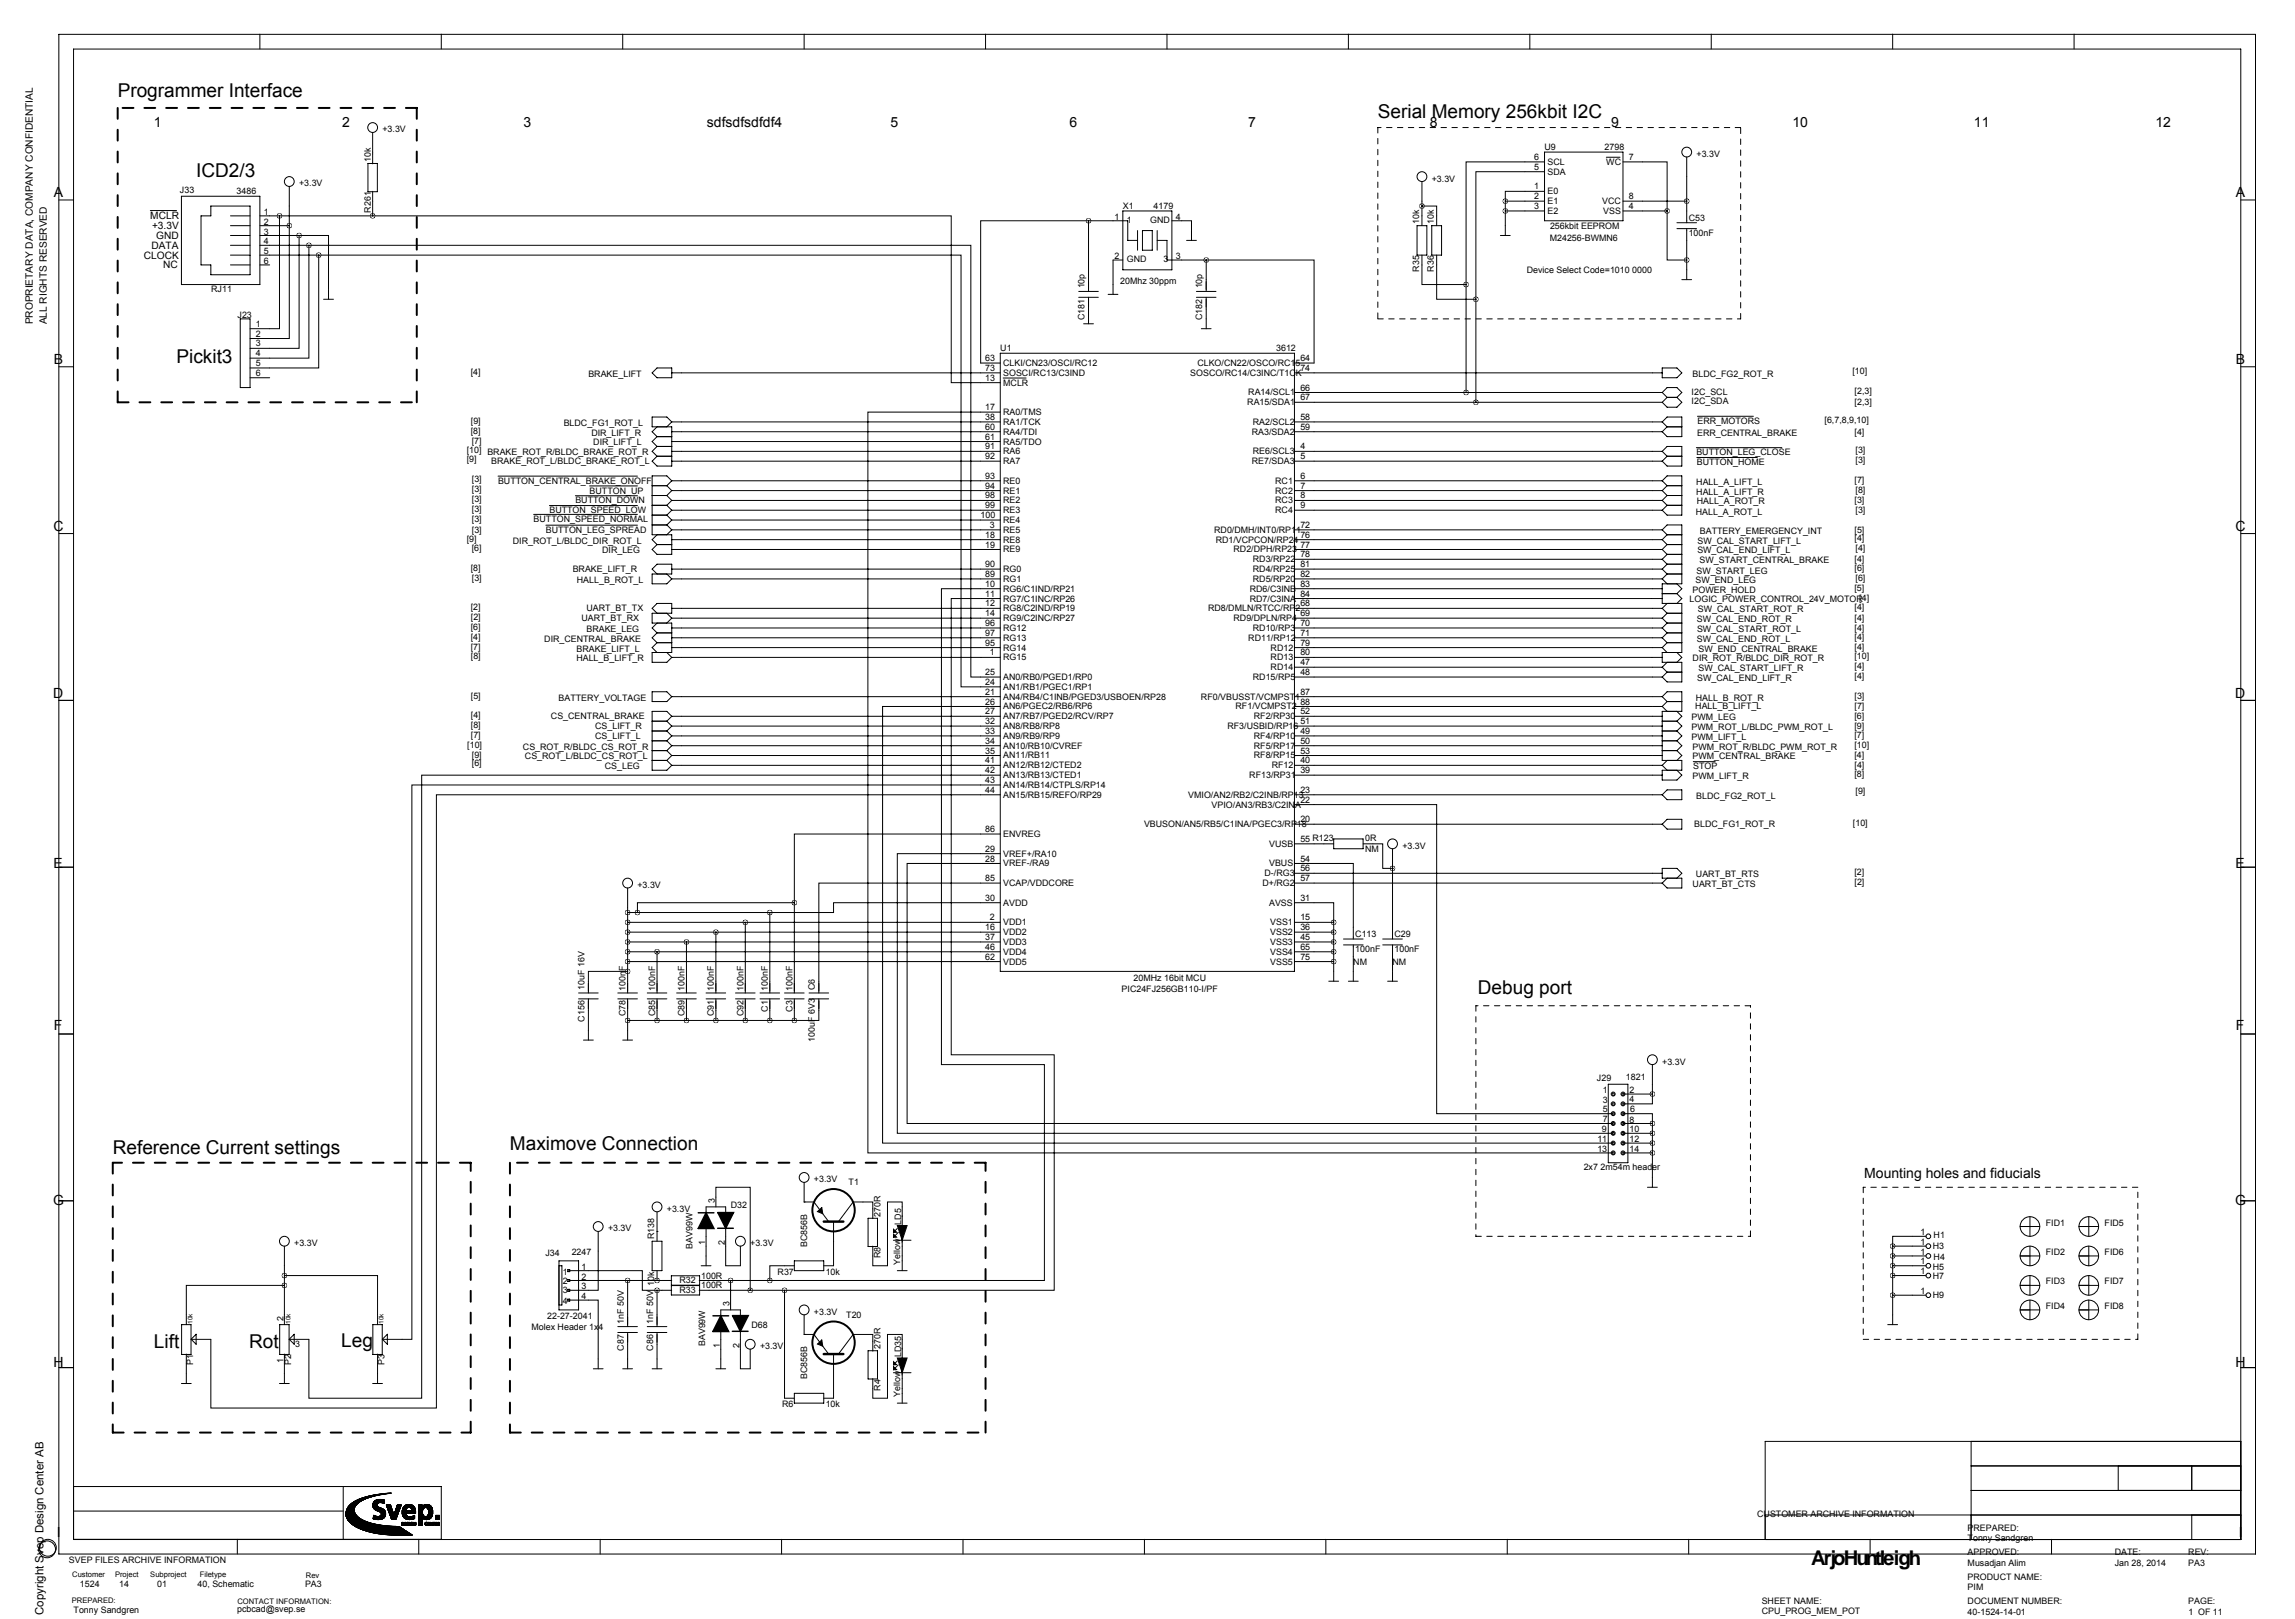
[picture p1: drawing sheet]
<svg xmlns="http://www.w3.org/2000/svg" width="594mm" height="419mm" viewBox="0 0 594 419" stroke-linecap="round" stroke-linejoin="round" font-family="sans-serif">
<defs><g id="words">
<text font-size="5.3" x="469.1" y="405.1">ArjoHuntleigh</text>
<g font-size="4.9">
<text x="30.5" y="25.1">Programmer Interface</text>
<text x="356.9" y="30.5">Serial Memory 256kbit I2C</text>
<text x="50.8" y="45.7">ICD2/3</text>
<text x="45.7" y="94">Pickit3</text>
<text x="382.8" y="257.3">Debug port</text>
<text x="29.2" y="298.7">Reference Current settings</text>
<text x="132.1" y="297.7">Maximove Connection</text>
<text x="39.9" y="349">Lift</text>
<text x="64.5" y="349">Rot</text>
<text x="88.4" y="348.7">Leg</text>
</g>
<g font-size="3.6">
<text x="39.8" y="32.8">1</text>
<text x="88.6" y="32.8">2</text>
<text x="135.6" y="32.8">3</text>
<text x="183.1" y="32.8">sdfsdfsdfdf4</text>
<text x="230.7" y="32.8">5</text>
<text x="277" y="32.8">6</text>
<text x="323.3" y="32.8">7</text>
<text x="370.3" y="32.8">8</text>
<text x="417.3" y="32.8">9</text>
<text x="464.3" y="32.8">10</text>
<text x="511.3" y="32.8">11</text>
<text x="558.3" y="32.8">12</text>
<text x="14" y="51">A</text>
<text x="579.1" y="51">A</text>
<text x="14" y="94.2">B</text>
<text x="579.1" y="94.2">B</text>
<text x="13.9" y="137.4">C</text>
<text x="579" y="137.4">C</text>
<text x="13.8" y="180.8">D</text>
<text x="578.9" y="180.8">D</text>
<text x="13.9" y="224.7">E</text>
<text x="579" y="224.7">E</text>
<text x="14" y="266.7">F</text>
<text x="579.1" y="266.7">F</text>
<text x="482.9" y="305.1">Mounting holes and fiducials</text>
<text x="13.8" y="311.8">G</text>
<text x="578.9" y="311.8">G</text>
<text x="13.9" y="353.9">H</text>
<text x="579" y="353.9">H</text>
<text x="14.7" y="397.8">I</text>
<text x="579.8" y="397.8">I</text>
</g>
<text font-size="3" x="11.2" y="418" transform="rotate(-90 11.2 418)">Copyright Svep Design Center AB</text>
<g font-size="2.6">
<text x="38.9" y="56.8">MCLR</text>
<text x="39.4" y="59.3">+3.3V</text>
<text x="39.2" y="64.4">DATA</text>
<text x="40.4" y="61.8">GND</text>
<text x="37.3" y="66.9">CLOCK</text>
<text x="42.3" y="69.5">NC</text>
<text x="8.5" y="84" transform="rotate(-90 8.5 84)">PROPRIETARY DATA, COMPANY CONFIDENTIAL</text>
<text x="12.2" y="84" transform="rotate(-90 12.2 84)">ALL RIGHTS RESERVED</text>
</g>
<g font-size="2.3">
<text x="99.1" y="34.3">+3.3V</text>
<text x="96" y="41.9" transform="rotate(-90 96 41.9)">10k</text>
<text x="397.3" y="41.4">6</text>
<text x="400.1" y="38.9">U9</text>
<text x="415.6" y="38.9">2798</text>
<text x="421.9" y="41.4">7</text>
<text x="439.4" y="40.6">+3.3V</text>
<text x="370.8" y="47">+3.3V</text>
<text x="397.3" y="43.9">5</text>
<text x="400.8" y="45.2">SDA</text>
<text x="400.8" y="42.7">SCL</text>
<text x="416.1" y="42.7">WC</text>
<text x="46.6" y="50">J33</text>
<text x="61.3" y="50.3">3486</text>
<text x="77.5" y="48.3">+3.3V</text>
<text x="397.3" y="49">1</text>
<text x="397.3" y="51.6">2</text>
<text x="400.8" y="50.3">E0</text>
<text x="400.8" y="52.8">E1</text>
<text x="415" y="52.8">VCC</text>
<text x="421.9" y="51.6">8</text>
<text x="68.3" y="58.2">2</text>
<text x="68.3" y="55.6">1</text>
<text x="96" y="55" transform="rotate(-90 96 55)">R261</text>
<text x="288.6" y="56.9">1</text>
<text x="290.8" y="54.1">X1</text>
<text x="291.8" y="57.7">1</text>
<text x="297.9" y="57.7">GND</text>
<text x="298.8" y="54.1">4179</text>
<text x="304.5" y="56.9">4</text>
<text x="367.5" y="57.9" transform="rotate(-90 367.5 57.9)">10k</text>
<text x="371.4" y="57.9" transform="rotate(-90 371.4 57.9)">10k</text>
<text x="397.3" y="54.1">3</text>
<text x="400.8" y="55.4">E2</text>
<text x="401.5" y="59.2">256kbit EEPROM</text>
<text x="415.3" y="55.4">VSS</text>
<text x="421.9" y="54.1">4</text>
<text x="437.4" y="57.1">C53</text>
<text x="68.3" y="60.7">3</text>
<text x="68.3" y="63.2">4</text>
<text x="68.3" y="65.8">5</text>
<text x="401.4" y="62.5">M24256-BWMN6</text>
<text x="437.4" y="61">100nF</text>
<text x="68.3" y="68.3">6</text>
<text x="288.6" y="67.1">2</text>
<text x="291.8" y="67.8">GND</text>
<text x="301.3" y="67.8">3</text>
<text x="304.5" y="67.1">3</text>
<text x="367.5" y="70.4" transform="rotate(-90 367.5 70.4)">R35</text>
<text x="371.4" y="70.4" transform="rotate(-90 371.4 70.4)">R36</text>
<text x="395.5" y="70.6">Device Select Code=1010 0000</text>
<text x="54.7" y="75.7">RJ11</text>
<text x="280.9" y="74.7" transform="rotate(-90 280.9 74.7)">10p</text>
<text x="290.1" y="73.4">20Mhz 30ppm</text>
<text x="311.4" y="74.7" transform="rotate(-90 311.4 74.7)">10p</text>
<text x="61.5" y="82.3">J23</text>
<text x="280.9" y="82.9" transform="rotate(-90 280.9 82.9)">C181</text>
<text x="311.4" y="82.9" transform="rotate(-90 311.4 82.9)">C182</text>
<text x="66.3" y="87.1">2</text>
<text x="66.3" y="89.7">3</text>
<text x="66.3" y="84.6">1</text>
<text x="66.3" y="92.2">4</text>
<text x="66.3" y="94.7">5</text>
<text x="255.2" y="93.5">63</text>
<text x="259.1" y="90.9">U1</text>
<text x="259.8" y="94.7">CLKI/CN23/OSCI/RC12</text>
<text x="310.1" y="94.7">CLKO/CN22/OSCO/RC15</text>
<text x="330.5" y="90.9">3612</text>
<text x="336.8" y="93.5">64</text>
<text x="66.3" y="97.3">6</text>
<text x="121.9" y="97">[4]</text>
<text x="152.4" y="97.5">BRAKE_LIFT</text>
<text x="255.2" y="98.6">13</text>
<text x="255.2" y="96">73</text>
<text x="259.8" y="99.8">MCLR</text>
<text x="259.8" y="97.3">SOSCI/RC13/C3IND</text>
<text x="308.3" y="97.3">SOSCO/RC14/C3INC/T1CK</text>
<text x="336.8" y="101.1">66</text>
<text x="336.8" y="96">74</text>
<text x="438.4" y="97.5">BLDC_FG2_ROT_R</text>
<text x="479.8" y="96.8">[10]</text>
<text x="255.2" y="106.2">17</text>
<text x="259.8" y="107.4">RA0/TMS</text>
<text x="323.1" y="104.9">RA15/SDA1</text>
<text x="323.3" y="102.4">RA14/SCL1</text>
<text x="336.8" y="103.6">67</text>
<text x="438.1" y="102.4">I2C_SCL</text>
<text x="438.1" y="104.7">I2C_SDA</text>
<text x="480.4" y="102.1">[2,3]</text>
<text x="480.4" y="104.9">[2,3]</text>
<text x="121.9" y="112.3">[8]</text>
<text x="122" y="109.7">[9]</text>
<text x="146" y="110.2">BLDC_FG1_ROT_L</text>
<text x="153.2" y="112.8">DIR_LIFT_R</text>
<text x="255.2" y="108.7">38</text>
<text x="255.2" y="111.3">60</text>
<text x="255.2" y="113.8">61</text>
<text x="259.8" y="110">RA1/TCK</text>
<text x="259.8" y="112.5">RA4/TDI</text>
<text x="324.2" y="112.5">RA3/SDA2</text>
<text x="324.5" y="110">RA2/SCL2</text>
<text x="336.8" y="108.7">58</text>
<text x="336.8" y="111.3">59</text>
<text x="439.6" y="112.8">ERR_CENTRAL_BRAKE</text>
<text x="439.7" y="109.7">ERR_MOTORS</text>
<text x="472.6" y="109.5">[6,7,8,9,10]</text>
<text x="480.4" y="112.5">[4]</text>
<text x="120.9" y="117.4">[10] BRAKE_ROT_R/BLDC_BRAKE_ROT_R</text>
<text x="120.9" y="119.6">[9]</text>
<text x="122.2" y="114.8">[7]</text>
<text x="153.7" y="115.3">DIR_LIFT_L</text>
<text x="255.2" y="116.3">91</text>
<text x="255.2" y="118.9">92</text>
<text x="259.8" y="115.1">RA5/TDO</text>
<text x="259.8" y="117.6">RA6</text>
<text x="324.5" y="117.6">RE6/SCL3</text>
<text x="336.8" y="116.3">4</text>
<text x="336.8" y="118.9">5</text>
<text x="439.4" y="117.9">BUTTON_LEG_CLOSE</text>
<text x="480.6" y="117.4">[3]</text>
<text x="480.6" y="119.9">[3]</text>
<text x="122.2" y="124.7">[3]</text>
<text x="127.3" y="120.1">BRAKE_ROT_L/BLDC_BRAKE_ROT_L</text>
<text x="129" y="125.2">BUTTON_CENTRAL_BRAKE_ONOFF</text>
<text x="255.2" y="124">93</text>
<text x="259.8" y="120.1">RA7</text>
<text x="259.8" y="125.2">RE0</text>
<text x="324.2" y="120.1">RE7/SDA3</text>
<text x="330.3" y="125.2">RC1</text>
<text x="336.8" y="124">6</text>
<text x="439.4" y="125.5">HALL_A_LIFT_L</text>
<text x="439.5" y="120.4">BUTTON_HOME</text>
<text x="480.4" y="125">[7]</text>
<text x="122.2" y="130.1">[3]</text>
<text x="122.2" y="127.3">[3]</text>
<text x="149" y="130.3">BUTTON_DOWN</text>
<text x="152.7" y="127.8">BUTTON_UP</text>
<text x="255.2" y="126.5">94</text>
<text x="255.2" y="129">98</text>
<text x="255.2" y="131.6">99</text>
<text x="259.8" y="127.8">RE1</text>
<text x="259.8" y="130.3">RE2</text>
<text x="330.3" y="127.8">RC2</text>
<text x="330.3" y="130.3">RC3</text>
<text x="336.8" y="126.5">7</text>
<text x="336.8" y="129">8</text>
<text x="336.8" y="131.6">9</text>
<text x="439.4" y="128">HALL_A_LIFT_R</text>
<text x="439.5" y="130.6">HALL_A_ROT_R</text>
<text x="480.4" y="130.3">[3]</text>
<text x="480.6" y="127.5">[8]</text>
<text x="122.2" y="132.6">[3]</text>
<text x="122.2" y="135.1">[3]</text>
<text x="122.2" y="137.9">[3]</text>
<text x="138.2" y="135.1">BUTTON_SPEED_NORMAL</text>
<text x="141.4" y="137.9">BUTTON_LEG_SPREAD</text>
<text x="142.3" y="132.8">BUTTON_SPEED_LOW</text>
<text x="254" y="134.1">100</text>
<text x="256.4" y="136.7">3</text>
<text x="259.8" y="137.9">RE5</text>
<text x="259.8" y="132.8">RE3</text>
<text x="259.8" y="135.4">RE4</text>
<text x="314.5" y="137.9">RD0/DMH/INT0/RP11</text>
<text x="330.3" y="132.8">RC4</text>
<text x="336.8" y="136.7">72</text>
<text x="439.2" y="133.3">HALL_A_ROT_L</text>
<text x="480.4" y="137.9">[5]</text>
<text x="480.6" y="132.9">[3]</text>
<text x="120.9" y="140.2">[9]</text>
<text x="122.2" y="142.8">[6]</text>
<text x="132.8" y="140.7">DIR_ROT_L/BLDC_DIR_ROT_L</text>
<text x="156" y="143.3">DIR_LEG</text>
<text x="255.2" y="139.2">18</text>
<text x="255.2" y="141.7">19</text>
<text x="259.8" y="140.5">RE8</text>
<text x="259.8" y="143">RE9</text>
<text x="314.9" y="140.5">RD1/VCPCON/RP24</text>
<text x="319.5" y="143">RD2/DPH/RP23</text>
<text x="336.8" y="139.2">76</text>
<text x="336.8" y="141.7">77</text>
<text x="439.6" y="143.3">SW_CAL_END_LIFT_L</text>
<text x="439.7" y="140.7">SW_CAL_START_LIFT_L</text>
<text x="440.3" y="138.2">BATTERY_EMERGENCY_INT</text>
<text x="480.4" y="140">[4]</text>
<text x="480.6" y="142.8">[4]</text>
<text x="121.9" y="147.8">[8]</text>
<text x="148.3" y="148.1">BRAKE_LIFT_R</text>
<text x="255.2" y="149.4">89</text>
<text x="255.2" y="146.8">90</text>
<text x="259.8" y="148.1">RG0</text>
<text x="324.5" y="145.5">RD3/RP22</text>
<text x="324.5" y="148.1">RD4/RP25</text>
<text x="336.8" y="144.3">78</text>
<text x="336.8" y="146.8">81</text>
<text x="336.8" y="149.4">82</text>
<text x="439.5" y="148.6">SW_START_LEG</text>
<text x="440.2" y="145.8">SW_START_CENTRAL_BRAKE</text>
<text x="480.4" y="145.6">[4]</text>
<text x="480.4" y="147.8">[6]</text>
<text x="122.2" y="150.4">[3]</text>
<text x="149.4" y="150.9">HALL_B_ROT_L</text>
<text x="255.2" y="151.9">10</text>
<text x="255.2" y="154.4">11</text>
<text x="259.8" y="153.2">RG6/C1IND/RP21</text>
<text x="259.8" y="155.7">RG7/C1INC/RP26</text>
<text x="259.8" y="150.6">RG1</text>
<text x="323.7" y="153.2">RD6/C3INB</text>
<text x="323.7" y="155.7">RD7/C3INA</text>
<text x="324.5" y="150.6">RD5/RP20</text>
<text x="336.8" y="151.9">83</text>
<text x="336.8" y="154.4">84</text>
<text x="437.6" y="156">LOGIC_POWER_CONTROL_24V_MOTOR[4]</text>
<text x="438.4" y="153.4">POWER_HOLD</text>
<text x="439.1" y="150.9">SW_END_LEG</text>
<text x="480.3" y="152.9">[5]</text>
<text x="480.6" y="150.4">[6]</text>
<text x="121.9" y="158">[2]</text>
<text x="122" y="160.5">[2]</text>
<text x="150.6" y="160.8">UART_BT_RX</text>
<text x="151.9" y="158.2">UART_BT_TX</text>
<text x="255.2" y="157">12</text>
<text x="255.2" y="159.5">14</text>
<text x="259.8" y="158.2">RG8/C2IND/RP19</text>
<text x="259.8" y="160.8">RG9/C2INC/RP27</text>
<text x="312.9" y="158.2">RD8/DMLN/RTCC/RP2</text>
<text x="319.5" y="160.8">RD9/DPLN/RP4</text>
<text x="336.8" y="157">68</text>
<text x="336.8" y="159.5">69</text>
<text x="439.5" y="161">SW_CAL_END_ROT_R</text>
<text x="439.8" y="158.5">SW_CAL_START_ROT_R</text>
<text x="480.4" y="160.8">[4]</text>
<text x="480.4" y="158">[4]</text>
<text x="121.9" y="165.6">[4]</text>
<text x="121.9" y="163.1">[6]</text>
<text x="141" y="166.1">DIR_CENTRAL_BRAKE</text>
<text x="151.9" y="163.6">BRAKE_LEG</text>
<text x="255.2" y="167.1">95</text>
<text x="255.2" y="162.1">96</text>
<text x="255.2" y="164.6">97</text>
<text x="259.8" y="163.3">RG12</text>
<text x="259.8" y="165.9">RG13</text>
<text x="323.3" y="165.9">RD11/RP12</text>
<text x="324.5" y="163.3">RD10/RP3</text>
<text x="336.8" y="162.1">70</text>
<text x="336.8" y="164.6">71</text>
<text x="336.8" y="167.1">79</text>
<text x="439.5" y="166.1">SW_CAL_END_ROT_L</text>
<text x="439.5" y="163.6">SW_CAL_START_ROT_L</text>
<text x="480.4" y="165.6">[4]</text>
<text x="480.4" y="163.3">[4]</text>
<text x="121.9" y="168.2">[7]</text>
<text x="122" y="170.7">[8]</text>
<text x="149.3" y="171.2">HALL_B_LIFT_R</text>
<text x="149.4" y="168.7">BRAKE_LIFT_L</text>
<text x="256.4" y="169.7">1</text>
<text x="259.8" y="170.9">RG15</text>
<text x="259.8" y="168.4">RG14</text>
<text x="329.1" y="173.5">RD14</text>
<text x="329.1" y="168.4">RD12</text>
<text x="329.1" y="170.9">RD13</text>
<text x="336.8" y="172.2">47</text>
<text x="336.8" y="169.7">80</text>
<text x="438.4" y="171.2">DIR_ROT_R/BLDC_DIR_ROT_R</text>
<text x="439.9" y="168.7">SW_END_CENTRAL_BRAKE</text>
<text x="439.9" y="173.7">SW_CAL_START_LIFT_R</text>
<text x="480.3" y="170.7">[10]</text>
<text x="480.4" y="168.2">[4]</text>
<text x="480.4" y="173.2">[4]</text>
<text x="255.2" y="179.8">21</text>
<text x="255.2" y="177.3">24</text>
<text x="255.2" y="174.8">25</text>
<text x="259.8" y="178.6">AN1/RB1/PGEC1/RP1</text>
<text x="259.8" y="176">AN0/RB0/PGED1/RP0</text>
<text x="324.5" y="176">RD15/RP5</text>
<text x="336.8" y="174.8">48</text>
<text x="336.8" y="179.8">87</text>
<text x="439.6" y="176.3">SW_CAL_END_LIFT_R</text>
<text x="480.4" y="175.8">[4]</text>
<text x="122" y="185.9">[4]</text>
<text x="122" y="180.9">[5]</text>
<text x="144.7" y="181.4">BATTERY_VOLTAGE</text>
<text x="255.2" y="182.4">26</text>
<text x="255.2" y="184.9">27</text>
<text x="259.8" y="181.1">AN4/RB4/C1INB/PGED3/USBOEN/RP28</text>
<text x="259.8" y="183.6">AN6/PGEC2/RB6/RP6</text>
<text x="311.1" y="181.1">RF0/VBUSST/VCMPST1</text>
<text x="320" y="183.6">RF1/VCMPST2</text>
<text x="336.8" y="184.9">52</text>
<text x="336.8" y="182.4">88</text>
<text x="439.1" y="183.6">HALL_B_LIFT_L</text>
<text x="439.2" y="181.4">HALL_B_ROT_R</text>
<text x="480.4" y="180.9">[3]</text>
<text x="480.4" y="183.7">[7]</text>
<text x="122" y="191">[7]</text>
<text x="122" y="188.5">[8]</text>
<text x="142.7" y="186.2">CS_CENTRAL_BRAKE</text>
<text x="154.2" y="188.7">CS_LIFT_R</text>
<text x="154.2" y="191.3">CS_LIFT_L</text>
<text x="255.2" y="187.5">32</text>
<text x="255.2" y="190">33</text>
<text x="259.8" y="186.2">AN7/RB7/PGED2/RCV/RP7</text>
<text x="259.8" y="188.7">AN8/RB8/RP8</text>
<text x="259.8" y="191.3">AN9/RB9/RP9</text>
<text x="317.9" y="188.7">RF3/USBID/RP16</text>
<text x="324.8" y="191.3">RF4/RP10</text>
<text x="324.8" y="186.2">RF2/RP30</text>
<text x="336.8" y="190">49</text>
<text x="336.8" y="187.5">51</text>
<text x="438.1" y="186.4">PWM_LEG</text>
<text x="438.1" y="191.5">PWM_LIFT_L</text>
<text x="438.2" y="189">PWM_ROT_L/BLDC_PWM_ROT_L</text>
<text x="480.3" y="186.2">[6]</text>
<text x="480.3" y="191">[7]</text>
<text x="480.3" y="188.7">[9]</text>
<text x="121" y="193.6">[10]</text>
<text x="122.2" y="196.1">[9]</text>
<text x="135.4" y="194.1">CS_ROT_R/BLDC_CS_ROT_R</text>
<text x="136" y="196.6">CS_ROT_L/BLDC_CS_ROT_L</text>
<text x="255.2" y="192.5">34</text>
<text x="255.2" y="195.1">35</text>
<text x="255.2" y="197.6">41</text>
<text x="259.8" y="193.8">AN10/RB10/CVREF</text>
<text x="259.8" y="196.3">AN11/RB11</text>
<text x="324.8" y="193.8">RF5/RP17</text>
<text x="324.8" y="196.3">RF8/RP15</text>
<text x="336.8" y="197.6">40</text>
<text x="336.8" y="192.5">50</text>
<text x="336.8" y="195.1">53</text>
<text x="438.4" y="196.6">PWM_CENTRAL_BRAKE</text>
<text x="438.4" y="194.1">PWM_ROT_R/BLDC_PWM_ROT_R</text>
<text x="480.3" y="196.1">[4]</text>
<text x="480.3" y="193.6">[10]</text>
<text x="122.2" y="198.4">[6]</text>
<text x="156.7" y="199.1">CS_LEG</text>
<text x="255.2" y="200.2">42</text>
<text x="255.2" y="202.7">43</text>
<text x="259.8" y="198.9">AN12/RB12/CTED2</text>
<text x="259.8" y="201.4">AN13/RB13/CTED1</text>
<text x="259.8" y="204">AN14/RB14/CTPLS/RP14</text>
<text x="323.6" y="201.4">RF13/RP31</text>
<text x="329.4" y="198.9">RF12</text>
<text x="336.8" y="200.2">39</text>
<text x="438.4" y="201.7">PWM_LIFT_R</text>
<text x="438.6" y="199.1">STOP</text>
<text x="480.3" y="201.2">[8]</text>
<text x="480.4" y="198.9">[4]</text>
<text x="255.2" y="205.2">44</text>
<text x="259.8" y="206.5">AN15/RB15/REFO/RP29</text>
<text x="307.8" y="206.5">VMIO/AN2/RB2/C2INB/RP13</text>
<text x="313.8" y="209">VPIO/AN3/RB3/C2INA</text>
<text x="336.8" y="207.8">22</text>
<text x="336.8" y="205.2">23</text>
<text x="439.4" y="206.8">BLDC_FG2_ROT_L</text>
<text x="480.6" y="205.5">[9]</text>
<text x="255.2" y="215.4">86</text>
<text x="296.3" y="214.1">VBUSON/AN5/RB5/C1INA/PGEC3/RP18</text>
<text x="336.8" y="212.9">20</text>
<text x="438.9" y="214.1">BLDC_FG1_ROT_R</text>
<text x="479.9" y="213.9">[10]</text>
<text x="255.2" y="220.5">29</text>
<text x="259.8" y="221.7">VREF+/RA10</text>
<text x="259.8" y="216.7">ENVREG</text>
<text x="328.7" y="219.2">VUSB</text>
<text x="336.8" y="217.9">55 R123</text>
<text x="353.6" y="217.7">0R</text>
<text x="353.6" y="220.5">NM</text>
<text x="363.2" y="219.7">+3.3V</text>
<text x="255.2" y="223">28</text>
<text x="259.8" y="224.3">VREF-/RA9</text>
<text x="327.5" y="226.8">D-/RG3</text>
<text x="328.7" y="224.3">VBUS</text>
<text x="336.8" y="223">54</text>
<text x="336.8" y="225.6">56</text>
<text x="439.3" y="227.1">UART_BT_RTS</text>
<text x="480.3" y="226.6">[2]</text>
<text x="165.1" y="229.9">+3.3V</text>
<text x="255.2" y="233.2">30</text>
<text x="255.2" y="228.1">85</text>
<text x="259.8" y="229.4">VCAP/VDDCORE</text>
<text x="327" y="229.4">D+/RG2</text>
<text x="336.8" y="233.2">31</text>
<text x="336.8" y="228.1">57</text>
<text x="438.4" y="229.6">UART_BT_CTS</text>
<text x="480.4" y="229.1">[2]</text>
<text x="256.4" y="238.3">2</text>
<text x="259.8" y="239.5">VDD1</text>
<text x="259.8" y="234.4">AVDD</text>
<text x="328.7" y="234.4">AVSS</text>
<text x="329" y="239.5">VSS1</text>
<text x="336.8" y="238.3">15</text>
<text x="255.2" y="240.8">16</text>
<text x="255.2" y="243.3">37</text>
<text x="255.2" y="245.9">46</text>
<text x="259.8" y="242.1">VDD2</text>
<text x="259.8" y="244.6">VDD3</text>
<text x="329" y="242.1">VSS2</text>
<text x="329" y="244.6">VSS3</text>
<text x="336.8" y="240.8">36</text>
<text x="336.8" y="243.3">45</text>
<text x="336.8" y="245.9">65</text>
<text x="351" y="242.6">C113</text>
<text x="361.2" y="242.6">C29</text>
<text x="255.2" y="248.4">62</text>
<text x="259.8" y="247.1">VDD4</text>
<text x="259.8" y="249.7">VDD5</text>
<text x="329" y="247.1">VSS4</text>
<text x="329" y="249.7">VSS5</text>
<text x="336.8" y="248.4">75</text>
<text x="350.5" y="249.7">NM</text>
<text x="351" y="246.4">100nF</text>
<text x="360.7" y="249.7">NM</text>
<text x="361.2" y="246.4">100nF</text>
<text x="151.4" y="256.3" transform="rotate(-90 151.4 256.3)">10uF 16V</text>
<text x="162.1" y="256.5" transform="rotate(-90 162.1 256.5)">100nF</text>
<text x="169.7" y="256.5" transform="rotate(-90 169.7 256.5)">100nF</text>
<text x="177.3" y="256.5" transform="rotate(-90 177.3 256.5)">100nF</text>
<text x="184.9" y="256.5" transform="rotate(-90 184.9 256.5)">100nF</text>
<text x="192.5" y="256.5" transform="rotate(-90 192.5 256.5)">100nF</text>
<text x="198.9" y="256.5" transform="rotate(-90 198.9 256.5)">100nF</text>
<text x="205.2" y="256.5" transform="rotate(-90 205.2 256.5)">100nF</text>
<text x="211.1" y="256.3" transform="rotate(-90 211.1 256.3)">C6</text>
<text x="290.5" y="256.8">PIC24FJ256GB110-I/PF</text>
<text x="293.6" y="254">20MHz 16bit MCU</text>
<text x="162.1" y="263" transform="rotate(-90 162.1 263)">C78</text>
<text x="169.7" y="263" transform="rotate(-90 169.7 263)">C85</text>
<text x="177.3" y="263" transform="rotate(-90 177.3 263)">C89</text>
<text x="184.9" y="263" transform="rotate(-90 184.9 263)">C91</text>
<text x="192.5" y="263" transform="rotate(-90 192.5 263)">C92</text>
<text x="198.9" y="261.8" transform="rotate(-90 198.9 261.8)">C1</text>
<text x="205.2" y="261.8" transform="rotate(-90 205.2 261.8)">C3</text>
<text x="151.4" y="264.5" transform="rotate(-90 151.4 264.5)">C156</text>
<text x="211.1" y="269.6" transform="rotate(-90 211.1 269.6)">100uF 6V3</text>
<text x="430.5" y="275.6">+3.3V</text>
<text x="413.6" y="279.9">J29</text>
<text x="421.1" y="279.7">1821</text>
<text x="415.2" y="287.9">5</text>
<text x="415.2" y="285.5">3</text>
<text x="415.2" y="283">1</text>
<text x="422.1" y="285.4">4</text>
<text x="422.1" y="283">2</text>
<text x="422.2" y="287.8">6</text>
<text x="414.9" y="293.1">9</text>
<text x="415.2" y="290.5">7</text>
<text x="422.1" y="293.1">10</text>
<text x="422.1" y="290.6">8</text>
<text x="413.7" y="295.7">11</text>
<text x="413.7" y="298.2">13</text>
<text x="422.1" y="295.7">12</text>
<text x="422.1" y="298.2">14</text>
<text x="410.2" y="302.8">2x7 2m54m header</text>
<text x="185.2" y="311.4" transform="rotate(-90 185.2 311.4)">3</text>
<text x="210.8" y="306.1">+3.3V</text>
<text x="219.8" y="306.8">T1</text>
<text x="172.7" y="313.7">+3.3V</text>
<text x="189.3" y="312.7">D32</text>
<text x="228.1" y="315" transform="rotate(-90 228.1 315)">270R</text>
<text x="233.4" y="317" transform="rotate(-90 233.4 317)">LD5</text>
<text x="529.9" y="317.2">FID1</text>
<text x="545.1" y="317.2">FID5</text>
<text x="76.2" y="322.6">+3.3V</text>
<text x="157.5" y="318.8">+3.3V</text>
<text x="169.4" y="320.8" transform="rotate(-90 169.4 320.8)">R138</text>
<text x="179.3" y="323.3" transform="rotate(-90 179.3 323.3)">BAV99W</text>
<text x="182.6" y="322.2" transform="rotate(-90 182.6 322.2)">1</text>
<text x="187.7" y="322.2" transform="rotate(-90 187.7 322.2)">2</text>
<text x="194.3" y="322.6">+3.3V</text>
<text x="209" y="322.8" transform="rotate(-90 209 322.8)">BC856B</text>
<text x="497.4" y="319.7">1</text>
<text x="497.4" y="322.2">1</text>
<text x="500.6" y="323.3">H3</text>
<text x="500.8" y="320.5">H1</text>
<text x="141.3" y="325.1">J34</text>
<text x="145.8" y="329.9">1</text>
<text x="148.1" y="324.9">2247</text>
<text x="150.6" y="328.7">1</text>
<text x="201.4" y="330">R37</text>
<text x="213.9" y="330">10k</text>
<text x="228.1" y="325.7" transform="rotate(-90 228.1 325.7)">R8</text>
<text x="233.2" y="327.4" transform="rotate(-90 233.2 327.4)">Yellow</text>
<text x="497.4" y="327.3">1</text>
<text x="497.4" y="329.8">1</text>
<text x="497.4" y="324.8">1</text>
<text x="500.6" y="328.7">H5</text>
<text x="500.8" y="326.1">H4</text>
<text x="529.9" y="324.9">FID2</text>
<text x="545.1" y="324.9">FID6</text>
<text x="145.8" y="332.5">2</text>
<text x="145.8" y="334.8">3</text>
<text x="150.6" y="331.2">2</text>
<text x="150.6" y="333.8">3</text>
<text x="169.4" y="332.9" transform="rotate(-90 169.4 332.9)">10k</text>
<text x="176" y="332.2">R32</text>
<text x="176" y="334.8">R33</text>
<text x="181.6" y="331">100R</text>
<text x="181.6" y="333.5">100R</text>
<text x="497.4" y="334.9">1</text>
<text x="500.6" y="331">H7</text>
<text x="529.9" y="332.5">FID3</text>
<text x="545.1" y="332.5">FID7</text>
<text x="73.4" y="341.9" transform="rotate(-90 73.4 341.9)">2</text>
<text x="141.7" y="341.4">22-27-2041</text>
<text x="145.8" y="337.6">4</text>
<text x="150.6" y="336.3">4</text>
<text x="189" y="338.1" transform="rotate(-90 189 338.1)">3</text>
<text x="210.8" y="340.4">+3.3V</text>
<text x="219.2" y="341.1">T20</text>
<text x="500.6" y="336">H9</text>
<text x="529.9" y="338.8">FID4</text>
<text x="545.1" y="338.8">FID8</text>
<text x="137.7" y="344.2">Molex Header 1x4</text>
<text x="161.5" y="342.6" transform="rotate(-90 161.5 342.6)">1nF 50V</text>
<text x="169.2" y="342.6" transform="rotate(-90 169.2 342.6)">1nF 50V</text>
<text x="194.6" y="343.7">D68</text>
<text x="50" y="353.4" transform="rotate(-90 50 353.4)">P1</text>
<text x="73.4" y="352.7" transform="rotate(-90 73.4 352.7)">1</text>
<text x="75.4" y="353.4" transform="rotate(-90 75.4 353.4)">P2</text>
<text x="76.5" y="348.8">3</text>
<text x="99.6" y="353.4" transform="rotate(-90 99.6 353.4)">P3</text>
<text x="161.5" y="349.6" transform="rotate(-90 161.5 349.6)">C87</text>
<text x="169.2" y="349.6" transform="rotate(-90 169.2 349.6)">C86</text>
<text x="182.6" y="348.5" transform="rotate(-90 182.6 348.5)">BAV99W</text>
<text x="186.4" y="348.9" transform="rotate(-90 186.4 348.9)">1</text>
<text x="191.5" y="348.9" transform="rotate(-90 191.5 348.9)">2</text>
<text x="196.8" y="349.2">+3.3V</text>
<text x="228.1" y="349.3" transform="rotate(-90 228.1 349.3)">270R</text>
<text x="233.4" y="351.3" transform="rotate(-90 233.4 351.3)">LD35</text>
<text x="209" y="357.1" transform="rotate(-90 209 357.1)">BC856B</text>
<text x="202.6" y="364.2">R6</text>
<text x="213.9" y="364.2">10k</text>
<text x="228.1" y="360" transform="rotate(-90 228.1 360)">R4</text>
<text x="233.2" y="361.7" transform="rotate(-90 233.2 361.7)">Yellow</text>
<text x="455.1" y="392.8">CUSTOMER ARCHIVE INFORMATION</text>
<text x="509.6" y="399">Tonny Sandgren</text>
<text x="509.6" y="396.2">PREPARED:</text>
<text x="17.9" y="404.6">SVEP FILES ARCHIVE INFORMATION</text>
<text x="509.6" y="405.4">Musadjan Alim</text>
<text x="509.6" y="402.6">APPROVED:</text>
<text x="547.7" y="405.4">Jan 28, 2014</text>
<text x="547.7" y="402.6">DATE:</text>
<text x="566.8" y="405.4">PA3</text>
<text x="566.8" y="402.6">REV:</text>
<text x="20.7" y="410.7">1524</text>
<text x="30.9" y="410.7">14</text>
<text x="40.7" y="410.8">01</text>
<text x="51.2" y="410.8">40, Schematic</text>
<text x="79" y="410.8">PA3</text>
<text x="509.6" y="408.9">PRODUCT NAME:</text>
<text x="509.6" y="411.7">PIM</text>
<text x="19.1" y="417.5">Tonny Sandgren</text>
<text x="61.4" y="417.4">pcbcad@svep.se</text>
<text x="456.3" y="417.8">CPU_PROG_MEM_POT</text>
<text x="456.3" y="415.3">SHEET NAME:</text>
<text x="509.6" y="418.1">40-1524-14-01</text>
<text x="509.6" y="415.3">DOCUMENT NUMBER:</text>
<text x="566.8" y="415.3">PAGE:</text>
<text x="566.9" y="418.1">1 OF 11</text>
</g>
<g font-size="2">
<text x="18.7" y="408.4">Customer</text>
<text x="29.8" y="408.3">Project</text>
<text x="38.9" y="408.3">Subproject</text>
<text x="51.7" y="408.3">Filetype</text>
<text x="79.2" y="408.4">Rev</text>
<text x="18.6" y="415.1">PREPARED:</text>
<text x="61.5" y="415.2">CONTACT INFORMATION:</text>
</g>
<g font-size="1.6">
<text x="49.8" y="342.6" transform="rotate(-90 49.8 342.6)">10k</text>
<text x="75.2" y="342.6" transform="rotate(-90 75.2 342.6)">10k</text>
<text x="99.4" y="342.6" transform="rotate(-90 99.4 342.6)">10k</text>
</g>
</g></defs>
<g fill="none" stroke="#000" stroke-width=".26">
<path d="M15.2 8.9h569v393.4h-569zM19 12.7h561.4v385.8h-561.4zM67.3 8.8v3.8M114.3 8.8v3.8M161.3 8.8v3.8M208.3 8.8v3.8M255.3 8.8v3.8M302.3 8.8v3.8M349.2 8.8v3.8M396.2 8.8v3.8M443.2 8.8v3.8M490.2 8.8v3.8"/>
<path d="M537.2 8.8v3.8M96.5 34.3v8.1M400 39.4h20.4v17.7h-20.4zM15.2 51.8h3.8M38.9 54.5h6.8M47 50.8h20.3v22.9h-20.3zM52.1 55.9h2.5v-2.6h10.2v17.8h-10.2v-2.5h-2.5zM59.7 58.4h5.1M59.7 55.9h5.1M67.3 58.4h7.6M72.4 55.9v29.2h-7.6M74.9 58.4v29.2h-10.1"/>
<path d="M74.9 48.3v10.1M95.3 42.3h2.4v7.3h-2.4zM96.5 55.9h149.9v43.2h12.7M96.5 55.9h-29.2M96.5 49.5v6.4M281.9 57.2h-27.9v36.8h5.1M281.9 57.2v18.2M281.9 57.2l10.2-.1v5.1h2.5M290.8 54.6h12.7v15.3h-12.7zM294.6 59.7v5.1M295.9 59.7h2.5v5.1h-2.5zM299.7 59.7v5.1"/>
<path d="M303.5 57.1l5.1 .1v5M367 58.4h2.6v7.6h-2.6zM368.3 53.3h3.8v5.1M368.3 47v11.4M370.8 58.4h2.6v7.6h-2.6zM389.9 54.6h10.1M389.9 52.1v8.9M400 44.4l-17.7 .1v33M400 49.5h-10.1v2.6M400 41.9h-20.3v31.8M400 52.1h-10.1M416.1 40.7h3.5"/>
<path d="M420.4 41.9h11.4v12.7M420.4 52.1h16.5M431.8 54.6v12.7h5.1M431.8 54.6h-11.4M434.3 57.7h5.1M434.3 59.2h5.1M436.9 40.6v17.1M436.9 59.2v13.2M580.4 51.8h3.8M59.7 66h5.1M59.7 68.6h5.1M59.7 63.5h5.1"/>
<path d="M59.7 61h5.1M64.6 66.1h.1M67.3 68.6h2.5M67.3 63.5h12.7M67.3 61h10.2M77.5 61h7.6v16.5M77.5 61v29.2h-12.7M80 63.5h171.5v111.8h7.6M80 63.5v29.2h-15.2M82.5 66h166.4v111.8h10.2M82.5 66v29.2h-17.7M82.5 66h-15.2"/>
<path d="M83.8 77.5h2.6M279.4 77h5.1M279.4 75.4h5.1M281.9 77v6.8M287 76.2h2.6M290.8 67.3h-2.5v8.9M299.7 62.2h2.6v5.1h10.1M307.3 62.2h2.6M309.9 77h5.1M309.9 75.4h5.1M312.4 77v8.1M312.4 67.3h28v26.7h-5.1"/>
<path d="M312.4 67.3v8.1M368.3 66v7.7h11.4M372.1 66v11.5h10.2M379.7 73.7v27.9M382.3 77.5v26.6M388.6 61h2.6M435.6 72.4h2.6M15.2 94.9h3.8M62.2 82.6h2.6v17.7h-2.6zM64.8 97.8h5M168.9 96.5l1.3-1.3h3.8v2.6h-3.8zM174 96.5h85.1"/>
<path d="M259.1 91.4h76.2v160.1h-76.2zM259.8 97.9h6M280.7 83.8h2.5M311.1 85.1h2.6M335.3 96.5h95.2M430.5 95.2h3.8l1.3 1.3-1.3 1.3h-3.8zM580.4 94.9h3.8M170.2 118.1h3.8M170.2 115.6h3.8M170.2 113h3.8M170.2 113l-1.3 1.3 1.3 1.3M170.2 110.5l-1.3 1.3 1.3 1.2"/>
<path d="M170.2 115.6l-1.3 1.2 1.3 1.3M174 116.8h85.1M174 119.4h85.1M174 109.2h85.1M174 111.8h85.1M174 114.3h85.1M174 109.2l-1.3-1.3h-3.8v2.6h5.1v10.2h-3.8l-1.3-1.3 1.3-1.3M174 109.2l-1.3 1.3M259.1 106.7h-34.3v191.7h193M335.3 116.8h95.2M335.3 119.4h95.2M335.3 109.2h95.2"/>
<path d="M335.3 111.8h95.2M335.3 104.1h95.2M430.5 109.2l1.3-1.3h3.8v5.1h-3.8l-1.3-1.2M430.5 116.8l1.3-1.2h3.8v5.1h-3.8l-1.3-1.3M430.5 116.8l1.3 1.3M430.5 109.2l1.3 1.3M430.5 101.6h-95.2M430.5 101.6l1.3-1.3h2.5l1.3 1.3-1.3 1.3M430.5 101.6l1.3 1.3M431.8 118.1h3.8M431.8 118.1l-1.3 1.3M431.8 110.5h3.8"/>
<path d="M431.8 110.5l-1.3 1.3M431.8 102.9h2.5M431.8 102.9l-1.3 1.2M434.3 102.9l1.3 1.2-1.3 1.3h-2.5l-1.3-1.3M439.4 115.9h22.1M439.5 118.4h15.7M439.7 107.8h14.5M15.2 138.1h3.8M129 123.3h36.1M138.2 133.2h26.9M141.4 136h23.7M142.3 130.9h22.8"/>
<path d="M149 128.3h16.1M152.7 125.8h12.4M168.9 133.3h3.8M168.9 130.8h3.8M168.9 128.3h3.8M168.9 125.7h3.8M168.9 135.9h3.8M170.2 138.4l-1.3 1.3 1.3 1.3M172.7 130.8l1.3 1.3M172.7 128.3l1.3 1.2M172.7 125.7l1.3 1.3M172.7 133.3l1.3 1.3"/>
<path d="M172.7 135.9l1.3 1.3M174 137.2h85.1M174 124.5h85.1M174 127h85.1M174 129.5h85.1M174 132.1h85.1M174 139.7h85.1M174 134.6h85.1M174 124.5l-1.3-1.3h-3.8v15.2h5.1v5.1h-3.8l-1.3-1.3 1.3-1.2M174 132.1l-1.3 1.3M174 129.5l-1.3 1.3M174 127l-1.3 1.3"/>
<path d="M174 124.5l-1.3 1.2M174 134.6l-1.3 1.3M174 137.2l-1.3 1.2M335.3 137.2h95.2M335.3 124.5h95.2M335.3 127h95.2M335.3 129.5h95.2M335.3 132.1h95.2M335.3 139.7h95.2M430.5 124.5l1.3-1.3h3.8v10.2h-3.8l-1.3-1.3M430.5 137.2l1.3-1.3h3.8v15.2h-5.1v5.1h5.1v12.7h-5.1v2.6l5.1-.1v5.1h-3.8l-1.3-1.2M430.5 129.5l1.3 1.3"/>
<path d="M430.5 139.7l1.3 1.3M430.5 137.2l1.3 1.2M430.5 124.5l1.3 1.2M430.5 127l1.3 1.3M431.8 130.8h3.8M431.8 128.3h3.8M431.8 125.7h3.8M431.8 138.4h3.8M431.8 130.8l-1.3 1.3M431.8 128.3l-1.3 1.2M431.8 138.4l-1.3 1.3M431.8 125.7l-1.3 1.3"/>
<path d="M580.4 138.1h3.8M170.2 148.6l-1.3-1.3 1.3-1.3h3.8v2.6h-5.1v2.5h3.8l1.3-1.2M170.2 158.8l-1.3-1.3 1.3-1.3h3.8v2.6l-5.1-.1v2.6h5.1v7.6h-5.1v2.6h3.8l1.3-1.3M170.2 141h3.8M172.7 158.7l1.3 1.3M172.7 148.6l1.3 1.3M174 157.5h85.1M174 142.2h85.1M174 147.3h85.1M174 149.9h85.1M259.1 152.4h-15.3v123.2h26.7v55.9h-71.1M259.1 154.9h-12.7v118.2h26.6v60.9h-69.8"/>
<path d="M335.3 152.4h95.2M335.3 154.9h95.2M335.3 157.5h95.2M335.3 142.2h95.2M335.3 144.8h95.2M335.3 147.3h95.2M335.3 149.9h95.2M430.5 144.8l1.3 1.3M430.5 142.2l1.3 1.3M430.5 157.5l1.3 1.3M430.5 153.7h3.8M430.5 149.9l1.3 1.2"/>
<path d="M430.5 147.3l1.3 1.3M431.8 158.7h3.8M431.8 148.6h3.8M431.8 146h3.8M431.8 143.5h3.8M431.8 143.5l-1.3 1.3M431.8 141h3.8M431.8 141l-1.3 1.2M431.8 158.7l-1.3 1.3M431.8 156.2l-1.3 1.3M431.8 148.6l-1.3 1.3M431.8 146l-1.3 1.3"/>
<path d="M434.3 153.7l1.3 1.2-1.3 1.3M434.3 151.1l1.3 1.3-1.3 1.3M168.9 179.1h3.8l1.3 1.2-1.3 1.3h-3.8zM170.2 163.8l-1.3 1.3 1.3 1.3M170.2 166.4h3.8M170.2 163.8h3.8M170.2 161.3l-1.3 1.3 1.3 1.2M170.2 166.4l-1.3 1.2 1.3 1.3M172.7 168.9l1.3 1.3M174 170.2h85.1M174 160h85.1M174 162.6h85.1"/>
<path d="M174 165.1h85.1M174 167.6h85.1M174 160l-1.3 1.3M335.3 170.2h95.2M335.3 160h95.2M335.3 175.3h95.2M335.3 172.7h95.2M335.3 162.6h95.2M335.3 165.1h95.2M335.3 167.6h95.2M430.5 167.6l1.3 1.3M430.5 165.1l1.3 1.3"/>
<path d="M430.5 160l1.3 1.3M430.5 172.7l1.3 1.3M430.5 162.6l1.3 1.2M431.8 161.3h3.8M431.8 166.4h3.8M431.8 166.4l-1.3 1.2M431.8 163.8h3.8M431.8 174h3.8M431.8 174l-1.3 1.3M431.8 163.8l-1.3 1.3M431.8 171.4l-1.3 1.3M431.8 161.3l-1.3 1.3"/>
<path d="M434.3 168.9l1.3 1.3-1.3 1.3M15.2 181.3h3.8M168.9 194.3h3.8M168.9 196.8h3.8M168.9 186.7h3.8M168.9 191.8h3.8M168.9 189.2h3.8M172.7 196.8l1.3 1.3M172.7 189.2l1.3 1.3M172.7 186.7l1.3 1.3M172.7 191.8l1.3 1.2M172.7 194.3l1.3 1.3"/>
<path d="M174 180.3h85.1M174 185.4h85.1M174 188h85.1M174 190.5h85.1M174 193h85.1M174 195.6h85.1M174 198.1h85.1M174 185.4l-1.3-1.3h-3.8v15.3h3.8l1.3-1.3M174 185.4l-1.3 1.3M174 190.5l-1.3 1.3M174 188l-1.3 1.2M174 193l-1.3 1.3"/>
<path d="M174 195.6l-1.3 1.3M259.1 182.9h-30.5v113h189.2M335.3 180.3h95.2M335.3 182.9h95.2M335.3 185.4h95.2M335.3 188h95.2M335.3 190.5h95.2M335.3 193h95.2M335.3 195.6h95.2M335.3 198.1h95.2M430.5 180.3l1.3-1.2h3.8v5.1l-5.1-.1v12.8l5.1-.1v2.6h-5.1v2.5h3.8l1.3-1.2-1.3-1.3M430.5 180.3l1.3 1.3"/>
<path d="M430.5 194.3h3.8M430.5 186.7h3.8M430.5 198.1l1.3 1.3M430.5 191.8h3.8M430.5 189.2h3.8M430.5 182.9l1.3 1.3M431.8 181.6h3.8M431.8 196.8l-1.3 1.3M431.8 181.6l-1.3 1.3M434.3 184.1l1.3 1.3-1.3 1.3M434.3 194.3l1.3 1.3-1.3 1.3M434.3 191.8l1.3 1.2-1.3 1.3"/>
<path d="M434.3 186.7l1.3 1.3-1.3 1.2M434.3 189.2l1.3 1.3-1.3 1.3M438.6 197.2h5.6M580.4 181.3h3.8M259.1 205.7h-146.1v158.8h-58.4v-17.8h-5.1l1.3 1.3v-2.6l-1.3 1.3M259.1 203.2h-152.4v143.5h-7.6l1.2 1.3v-2.6l-1.3 1.3M259.1 200.7h-149.9v161.2h-29.2v-15.2h-5.1l1.3 1.3v-2.6l-1.3 1.3M259.1 215.9h-53.4v17.8M335.3 208.3h36.8v80h45.7M335.3 213.4h95.2M335.3 205.7h95.2M335.3 200.7h95.2"/>
<path d="M335.3 218.4h10.1M345.4 217.2h7.7v2.5h-7.7zM353.1 218.4h5v6.4h2.6M360.7 219.7v23.4M430.5 205.7l1.3-1.2h3.8v2.5h-3.8zM430.5 213.4l1.3-1.3h3.8v2.5h-3.8zM15.2 224.5h3.8M162.6 236.2h36.8M162.6 229.9v27.1M193 238.8v18.2M199.4 236.2v20.8M205.7 233.7h-40.6v2.5"/>
<path d="M205.7 233.7v23.3M259.1 233.7h-43.2v2.5h-16.5M259.1 228.6h-47v28.4M259.1 221h-26.7v72.4h185.4M259.1 223.5h-24.2v67.3h182.9M259.1 238.8h-96.5M335.3 233.7h10.1v5.1M335.3 223.5h15.2v19.6M335.3 238.8h10.1M335.3 226.1h95.2M335.3 228.6h95.2M345.4 238.8v15.2"/>
<path d="M360.7 224.8h.1M431.8 227.3l-1.3 1.3M434.3 227.3l1.3-1.2-1.3-1.3h-3.8v2.5h5.1v2.6h-3.8l-1.3-1.3M580.4 224.5h3.8M149.9 258.6h5M149.9 257h5M152.4 258.6v10.6M160 258.6h5.1M160 257h5.1M162.6 251.5h-10.2v5.5M162.6 243.8h96.5M162.6 248.9h96.5"/>
<path d="M162.6 258.6v10.6M167.6 258.6h5.1M167.6 257h5.1M170.2 246.4v10.6M170.2 258.6v5.6M175.3 258.6h5M175.3 257h5M177.8 243.8v13.2M177.8 258.6v5.6M182.9 258.6h5.1M182.9 257h5.1M185.4 241.3v15.7"/>
<path d="M185.4 258.6v5.6M190.5 258.6h5.1M190.5 257h5.1M193 258.6v5.6M196.8 258.6h5.1M196.8 257h5.1M199.4 258.6v5.6M203.2 258.6h5.1M203.2 257h5.1M205.7 258.6v5.6M209.5 258.6h5.1M209.5 257h5.1"/>
<path d="M212.1 258.6v5.6h-6.4M259.1 241.3h-96.5M259.1 246.4h-96.5M335.3 241.3h10.1M335.3 246.4h10.1M335.3 248.9h10.1M344.2 254h2.5M345.4 243.8h-10.1M348 243.1h5.1M348 244.6h5.1M349.2 254h2.6M350.5 244.6v9.4"/>
<path d="M358.1 243.1h5.1M358.1 244.6h5.1M359.4 254h2.5M360.7 244.6v9.4M15.2 267.7h3.9M151.1 269.2h2.6M161.3 269.2h2.5M162.6 264.2h43.1M428 275.6v7.6M580.4 267.7h3.8M416.6 280.7h5v20.3h-5zM420.4 288.3h7.6v2.5"/>
<path d="M420.4 298.4h7.6M420.4 295.9h7.6M420.4 293.4h7.6M420.4 290.8h7.6M420.4 283.2h7.6M428 283.2v2.6h-7.6M428 290.8v16.5M15.2 310.8h3.8M154.9 318.8v15.2h-7.6M170.2 318.8h.1M170.2 313.7v7.6M182.9 313.9v-1.5h5.1v1.5"/>
<path d="M182.9 318v9.7M185.4 312.4v-5.1h8.9v26.7M188 318v9.7h3.8v-5.1M208.3 311.1h.1M208.3 306.1v5M208.3 311.1h2.5l3.8 5.1M215.9 316.2v11.5h-2.5M224.8 315.4h2.5v7.3h-2.5zM226.1 315.5v-4.4h-5.1l-3.8 5.1M232.4 318l-1 1M232.7 319l-1.3 1.3M426.7 307.3h2.6"/>
<path d="M523.2 317.5h5.1M525.8 315v5M538.5 317.5h5.1M541 315v5M580.4 310.8h3.8M73.7 332.7h-25.4v10.2M73.7 330.2h24.1v12.7M73.7 322.6v20.3M144.8 326.4h5.1v12.7h-5.1zM144.8 327.7h.7v10.1h-.7M147.1 328.7h.5v.5h-.5zM147.1 331.2h.5v.5h-.5z"/>
<path d="M147.1 333.8h.5v.5h-.5zM147.1 336.3h.5v.5h-.5zM147.3 336.5h7.6v17.8M147.3 328.9h19.1v5.1h3.8M147.3 331.5h26.7M162.6 331.5v11.9M168.9 321.3h2.5v7.6h-2.5zM170.2 331.5h.1M170.2 334h3.8M170.2 328.9v2.6M170.2 334v9.4M173.9 330.3h7.3v2.4h-7.3z"/>
<path d="M173.9 332.8h7.3v2.4h-7.3zM181.1 331.5h18.3M181.1 334h22.1M181.6 327.7h2.5M189.2 331.5v7.6M203.2 334v27.9h2.5M205.7 327.7h-6.3v3.8M205.7 326.4h7.7v2.5h-7.7zM226.1 322.6v5.1h3.8v-16.6h3.8v17.8M231.4 321.1h4.6M232.4 328.9h2.5M490.2 322.6v20.3"/>
<path d="M490.2 325.1h8.7M490.2 330.2h8.7M498.9 320h-8.7v2.6M498.9 327.7h-8.7M498.9 322.6h-8.7M498.9 335.3h-8.7M523.2 339.1h5.1M523.2 332.7h5.1M523.2 325.1h5.1M525.8 322.6v5.1M525.8 330.2v5.1M525.8 336.5v5.1"/>
<path d="M538.5 339.1h5.1M538.5 332.7h5.1M538.5 325.1h5.1M541 322.6v5.1M541 330.2v5.1M541 336.5v5.1M15.2 354h3.8M47 358.1h2.5M47 342.9h2.5v7.7h-2.5zM48.3 350.5v7.6M72.4 358.1h2.5M72.4 342.9h2.5v7.7h-2.5z"/>
<path d="M73.7 350.5v7.6M96.5 358.1h2.6M96.6 342.9h2.4v7.7h-2.4zM97.8 350.5v7.6M153.7 354.3h2.5M160 344.9h5.1M160 343.4h5.1M161.3 354.3h2.5M162.6 344.9v9.4M167.6 344.9h5.1M167.6 343.4h5.1M168.9 354.3h2.5"/>
<path d="M170.2 344.9v9.4M185.4 354.3h2.6M186.7 340.6v-1.5h5.1v1.5M186.7 344.7v9.6M191.8 344.7v9.6h2.5v-5.1M208.3 345.4h.1M208.3 340.4v5M208.3 345.4h2.5l3.8 5.1M215.9 350.5v11.4h-2.5M224.8 349.7h2.5v7.3h-2.5zM226.1 349.8v-4.4h-5.1l-3.8 5.1M226.1 356.9v5h3.8v-16.5h3.8v17.8"/>
<path d="M231.4 355.3h4.6M232.4 352.3l-1 1M232.7 353.3l-1.3 1.3M488.9 342.9h2.6M580.4 354h3.8M205.7 360.7h7.7v2.5h-7.7zM232.4 363.2h2.5M510.5 373.1v25.4M510.5 379.5h69.9M548.6 379.5v6.3M567.7 379.5v6.3M580.4 373.1h-123.2v25.4"/>
<path d="M19 391.2h69.9M19 384.8h95.3v13.7h-95.3M61.5 398.5v3.8M88.9 384.8v13.7M89.6 392.2h2.7M89.6 391.5h2.2M89.6 391.6h2.2M89.6 391.6h2.3M89.6 391.7h2.3M89.6 391.8h2.3M89.6 391.8h2.4M89.6 391.9h2.4"/>
<path d="M89.6 391.9l2.5 .1M89.6 392h2.5M89.6 392.1h2.6M89.6 392.3h2.7M89.7 391.3h2.1M89.7 391.4h2.1M89.7 392.3h2.7M89.7 392.4h2.8M89.7 392.5h2.8M89.7 392.5h2.9M89.7 391.2h2M89.7 391.1h2"/>
<path d="M89.7 392.6h2.9M89.7 392.6l3 .1M89.7 392.7h3.1M89.8 390.9h1.9M89.8 391h1.9M89.8 392.8h3M89.8 392.8l3.2 .1M89.8 390.8h1.9M89.8 392.9h3.2M89.9 390.7h1.8M89.9 393h3.2M89.9 393h3.3"/>
<path d="M89.9 390.6h1.8M89.9 393.1h3.4M90 390.4h1.8M90 393.2h3.4M90 393.2h3.5M90 390.3h1.8M90 393.3h3.6M90 393.3l3.8 .1M90.1 390.3h1.7M90.1 393.4h3.8M90.1 390.2h1.7M90.1 393.5h3.9"/>
<path d="M90.2 390.1h1.7M90.2 393.5l4 .1M90.2 393.6h4.1M90.3 390h1.6M90.3 393.7h4.1M90.3 389.9h1.7M90.3 393.8h4.2M90.4 389.9h1.6M90.4 393.8l4.4 .1M90.5 389.7h1.7M90.5 393.9h4.4M90.5 394h4.5"/>
<path d="M90.5 394h4.7M90.6 394.1h4.9M90.7 389.5h1.6M90.7 394.2h5M90.7 389.5h1.7M90.8 389.4h1.6M90.8 394.2h5M90.8 394.3h5.4M90.9 389.3h1.7M90.9 394.4h5.5M91 394.4h5.6M91 389.2h1.6"/>
<path d="M91 394.5h5.8M91.1 389.2h1.6M91.1 394.5l6.2 .1M91.2 394.6h6.3M91.3 389h1.6M91.3 394.7h6.5M91.4 394.7h6.7M91.4 394.8h7.3M91.6 388.8h1.5M91.6 394.9h7.5M91.6 388.8h1.6M91.7 394.9h7.8"/>
<path d="M91.7 388.7h1.6M91.7 395h8.9M91.8 390.5l-1.9 .1M91.9 395.1h9.4M91.9 390l-1.7 .1M92 388.6h1.5M92 395.1h10.6M92.1 388.5h1.5M92.1 395.2h11.3M92.1 389.8h-1.7M92.2 395.2l11.3 .1M92.2 388.5h1.5"/>
<path d="M92.3 389.6h-1.7M92.4 395.3h11.2M92.5 395.4h11.2M92.5 388.3h1.5M92.5 389.3l-1.7 .1M92.6 395.4h11.2M92.6 388.3h1.5M92.7 395.5h11.2M92.8 389.1h-1.7M92.9 395.6h11.1M92.9 388.1h1.5M93 395.6h11.1"/>
<path d="M93.1 388.9h-1.7M93.1 388.1h1.5M93.1 395.7h11.1M93.2 388h1.5M93.3 395.8h11M93.5 395.8h10.9M93.5 388.6l-1.7 .1M93.6 387.9h1.5M93.6 395.9h10.9M93.7 395.9l10.9 .1M93.7 387.8h1.5M93.9 387.8h1.5"/>
<path d="M93.9 388.4h-1.6M94 396h10.7M94.1 396.1h10.7M94.2 396.1l10.8 .1M94.3 387.6h1.6M94.3 388.2h-1.6M94.5 387.6h1.5M94.6 396.2h10.5M94.7 396.3h10.4M94.9 396.3h10.3M94.9 387.9l-1.6 .1M95 387.4h1.5"/>
<path d="M95 396.4h10.4M95.2 387.3h1.5M95.4 396.5h10M95.5 387.3h1.4M95.6 396.5h9.9M95.7 387.7h-1.7M95.8 396.6h9.8M96 396.6l9.7 .1M96.1 387.1h1.4M96.3 387.5h-1.6M96.4 387.1h1.3M96.5 396.7h9.3"/>
<path d="M96.6 389.5h1.1M96.6 389.6h1.1M96.6 389.7h1.1M96.6 389.8h1.1M96.6 387h1.4M96.6 389.2h1.2M96.6 389.3h1.2M96.6 389.4h1.1M96.6 389.9h1.1M96.6 389.9h1.2M96.6 390h1.2M96.6 390l1.4 .1"/>
<path d="M96.6 390.1h1.5M96.7 389.2h1.1M96.7 390.2h1.5M96.7 390.2l1.8 .1M96.7 392.9h2.8M96.7 393h2.7M96.7 393h2.6M96.7 393.2h2.4M96.7 396.8h9.2M96.7 389h1.6M96.7 389h1.4M96.7 390.3h1.9"/>
<path d="M96.7 392.4h.5M96.7 392.5h.7M96.7 392.5h.9M96.7 392.6h3M96.7 392.7h2.9M96.7 392.8h2.9M96.8 388.9h2.7M96.8 390.4h1.9M96.8 390.4h2.1M96.8 392.3h.1M96.8 392.3h.2M96.8 388.8h2.7"/>
<path d="M96.8 390.5l2.3 .1M96.8 393.2h2.1M96.9 388.7h2.6M96.9 388.7h2.7M96.9 390.6h2.3M96.9 396.8l9.2 .1M97 390.7h2.2M97 388.6h2.6M97 390.7h2.3M97 393.3h1.8M97.1 388.5h2.5M97.1 390.8h2.3"/>
<path d="M97.2 388.4h2.4M97.2 390.9h2.3M97.3 387.2h-1.6M97.3 390.9h2.3M97.3 393.3h1.3M97.4 391h2.2M97.4 388.3h2.2M97.5 386.9h1.4M97.5 397h8.6M97.5 388.3h1.9M97.6 391.1h2.1M97.7 388.2h1.5"/>
<path d="M97.7 391.1h2M97.7 389.3l-1.1 .1M97.8 397h8.4M97.8 391.2h1.9M97.8 386.8h1.4M98 391.2h1.8M98 389.1h-1.3M98.1 397.1h8.2M98.1 392.5h1.6M98.2 391.3h1.6M98.3 392.5h1.5M98.3 391.4h1.5"/>
<path d="M98.5 391.4h1.3M98.5 386.9l-1.6 .1M98.5 391.5h1.3M98.5 397.1l8 .1M98.6 389h.9M98.6 392.3h1.2M98.7 391.6h1.2M98.7 392.3h1.1M98.7 392.2h1.1M98.7 391.7h1.2M98.8 391.8h1.1M98.8 392.1h1.1"/>
<path d="M98.8 391.9h1.1M98.8 392h1.1M99 386.7h1.2M99 389h.5M99.2 389.1h.3M99.3 393.1h-2.6M99.4 397.2h7.1M99.4 386.6h1.2M99.4 389.2h.1M99.6 392.8l-2.9 .1M99.7 392.6l-3 .1M99.8 392.4h-1.3"/>
<path d="M99.8 386.7l-1.6 .1M99.9 386.6h1.1M99.9 397.3h6.7M100.1 389.6h1M100.1 389.7h1.1M100.1 389.8h1.1M100.2 389.9h1M100.2 390h1.1M100.2 390l1.1 .1M100.3 390.1h1M100.3 390.2h1M100.3 390.3h1.1"/>
<path d="M100.4 390.4h1M100.4 390.5h1M100.4 386.5h.9M100.4 390.6h1.1M100.4 390.7h1.1M100.4 397.3h6.3M100.5 390.7h1M100.5 390.8h1M100.5 390.9h1M100.5 390.9h1.1M100.6 391h1M100.6 391.1h1.1"/>
<path d="M100.6 391.2h1.1M100.7 391.3h1M100.7 391.4h1.1M100.7 391.5h1.1M100.8 391.6h1M100.8 391.7h1.1M100.9 391.8h1M100.9 391.9h1M100.9 391.9l1.1 .1M100.9 392h1.1M101 392.1h1M101 392.1h2"/>
<path d="M101 392.2h2M101 392.3h1.9M101.1 392.3h1.8M101.1 392.4h1.8M101.1 392.5h1.8M101.1 392.5h1.7M101.2 392.6h1.6M101.2 397.4h5.6M101.2 392.7h1.6M101.2 392.8h1.5M101.3 392.9h1.4M101.3 393h1.4"/>
<path d="M101.3 393.1h1.3M101.4 393.2h1.2M101.4 393.3h1.2M102.1 392h.9M102.1 392.1h.9M102.2 391.8h.9M102.2 391.9h.9M102.2 391.7h.9M102.3 391.5h.9M102.3 391.6h.9M102.3 391.4h1M102.3 391.4h.9"/>
<path d="M102.4 391.3h.9M102.4 391.2h.9M102.4 391.1h1M102.5 390.9h.9M102.5 391h.9M102.5 390.8h1M102.6 390.6h.9M102.6 390.7h.9M102.6 390.4h1M102.7 390.3h.9M102.7 390.4h.9M102.7 390.1h1"/>
<path d="M102.7 390.2h1M102.8 390h1M102.8 390h.9M102.8 389.9h1M102.9 389.7h1M103.1 391.9l-1 .1M103.3 391.2l-.9 .1M103.6 390.5l-1 .1M103.7 390.2l-1 .1M103.8 389.8h-1M103.9 389.6h-1M104 394.2h.5"/>
<path d="M104 394.2h.6M104 394.3h.2M104 394.4h.2M104 394.5h.2M104 394.6h.2M104 394.7h.2M104 394.7h.5M104 394.8h.5M104.1 394.1h.4M104.2 391.2h3.4M104.2 391h.9M104.2 391.1h3.4"/>
<path d="M104.2 391.3h3.4M104.2 391.4h3.4M104.2 391.5h3.4M104.2 391.6h3.4M104.2 391.7h3.4M104.2 391.8h.9M104.2 391.9h.9M104.2 391.9l1 .1M104.2 390.7h1M104.2 390.8h1M104.2 390.9h.9M104.2 392h1"/>
<path d="M104.2 392.1h1M104.3 392.2h1M104.3 390.6h.9M104.3 390.7h.9M104.3 392.3h1M104.3 390.4h1.1M104.3 392.3h1.1M104.3 392.4h1.2M104.4 390.3h1.1M104.4 390.4h1M104.4 392.5h1.1M104.4 392.5h1.2"/>
<path d="M104.4 394.3h.2M104.4 394.7h.2M104.4 392.6h1.4M104.4 394.6h.2M104.5 390.2h2.8M104.5 392.6l2.9 .1M104.5 394.4h.1M104.5 394.5h.1M104.5 390.1h2.8M104.5 392.7h2.9M104.5 392.8h2.9M104.6 390h2.6"/>
<path d="M104.6 392.8h2.8M104.6 389.9h2.6M104.7 389.9h2.4M104.7 392.9h2.7M104.7 389.8h2.4M104.7 393h2.7M104.8 394.1h.4M104.8 394.2h.4M104.8 394.3h.2M104.8 394.4h.2M104.8 394.4h.4M104.8 394.5h.4"/>
<path d="M104.8 394.6h.2M104.8 394.7h.2M104.8 394.7h.4M104.8 394.8h.5M104.9 393h2.5M104.9 389.7h2M104.9 393.1h2.5M105 389.7h1.9M105.1 389.6h1.7M105.1 393.2h2.1M105.2 393.2h1.9M105.3 389.5h1.2"/>
<path d="M105.3 390.5l-1 .1M105.4 393.3h1.5M105.4 394.2h.4M105.4 394.3h.1M105.4 394.4h.2M105.4 394.7h.4M105.4 394.4h.3M105.5 394.1h.3M105.5 394.5h.3M105.5 389.5h.8M105.5 394.5l.3 .1M105.5 394.9h.1"/>
<path d="M105.6 393.3h1.1M105.7 394.6h.1M105.7 394.7h.1M105.7 390.2l-1.3 .1M105.8 394.8h-.4M106 394.1h.1M106 394.2h.1M106 394.3h.1M106 394.4h.1M106 394.5h.1M106 394.6h.1M106 394.7h.1"/>
<path d="M106 394.8h.1M106.2 390.2l1.2 .1M106.3 394.4h.1M106.3 394.5h.1M106.3 394.6h.2M106.3 394.2h.6M106.3 394.7h.2M106.3 394.7h.6M106.4 394.2h.5M106.4 394.8h.5M106.4 390.3h1M106.5 390.4h.9"/>
<path d="M106.5 390.4h1M106.5 394.1h.4M106.5 390.5h1M106.5 394.3h-.2M106.6 390.6h.9M106.6 394.5h.3M106.6 394.9h.1M106.6 390.7h.9M106.6 392.6h.8M106.6 394.4h.3M106.7 390.8h.9M106.7 390.9h.9"/>
<path d="M106.7 391h.9M106.8 392.5h.6M106.8 394.6h.1M106.8 394.7h.1M106.9 392.5h.5M107.1 394.1h.2M107.1 394.2h.2M107.1 394.3h.3M107.1 394.4h.3M107.1 394.5h.3M107.1 394.5h.1M107.1 394.6h.1"/>
<path d="M107.1 394.7h.1M107.1 394.8h.1M107.2 392.3h.2M107.3 392.3h.1M107.3 394.5l.4 .1M107.4 394.6h.3M107.4 394.7h.3M107.4 392.4h-.4M107.4 394.8h.3M107.5 394.1h.1M107.5 394.2h.2M107.5 394.3h.2"/>
<path d="M107.5 394.4h.2M107.5 394.5h.2M108.4 392.2h1.2M108.4 391.2h1M108.4 389.6h.9M108.4 389.7h.9M108.4 389.8h.9M108.4 389.9h.9M108.4 390h3.3M108.4 390l3.4 .1M108.4 390.1h3.4M108.4 390.2h3.4"/>
<path d="M108.4 390.3h3.5M108.4 390.3h1.5M108.4 390.4h1.4M108.4 390.4h1.3M108.4 390.6h1.2M108.4 390.7h1.2M108.4 390.8h1.1M108.4 390.9h1.1M108.4 391.1h1M108.4 391.3h1M108.4 391.4h1M108.4 391.5h1"/>
<path d="M108.4 391.6h1M108.4 391.7h1M108.4 391.8h1M108.4 391.9h1.1M108.4 392h1.1M108.4 392.1h1.1M108.4 392.3h1.2M108.4 392.3h1.3M108.4 392.4h1.4M108.4 392.5h1.4M108.4 392.5h1.5M108.4 392.6h1.7"/>
<path d="M108.4 392.7h3.4M108.4 392.8h3.3M108.4 392.9h3.2M108.4 393h1M108.4 393.1h1M108.4 393.2h1M108.4 393.3h1M108.4 393.4h1M108.4 393.5h1M108.4 393.6h1M108.4 393.7h1M108.4 393.8h1"/>
<path d="M108.4 393.9h1M108.4 394h1M108.4 394.1h1M108.4 394.2h1M108.4 394.3h1M108.4 394.4h1M108.4 394.5h1M108.4 394.6h1M108.4 394.7h1M108.4 394.8h1M108.5 398.5v3.8M109.4 389.9h2.3"/>
<path d="M109.5 391h-1.1M109.5 389.9h2.1M109.5 393h2.1M109.5 389.8h2.1M109.5 393h2M109.6 393.1h1.9M109.6 389.7h1.9M109.7 389.7h1.7M109.7 390.5l-1.3 .1M109.7 393.2h1.6M109.8 389.6h1.5M109.8 393.2h1.4"/>
<path d="M109.9 393.3h1.2M110 389.5h1M110 393.3h.9M110.1 394.4h.1M110.1 394.5h.1M110.1 394.6h.2M110.1 389.5h.8M110.1 394.2h.5M110.1 394.7h.2M110.1 394.7h.5M110.2 394.2h.4M110.2 394.8h.4"/>
<path d="M110.2 394.1h.4M110.3 394.3h-.2M110.4 392.6h1.5M110.5 392.5h1.4M110.6 390.3h1.3M110.6 392.5h1.3M110.7 390.4h1.2M110.8 390.5l1.2 .1M110.8 392.3h1.2M110.8 390.6h1.2M110.8 394.1h.5M110.8 394.2h.5"/>
<path d="M110.8 394.3h.2M110.8 394.4h.2M110.8 394.4h.5M110.8 394.5h.5M110.8 394.6h.2M110.8 394.7h.2M110.8 394.7h.5M110.8 394.8h.5M110.9 390.7h1.1M110.9 390.8h1.1M110.9 392.1h1.1M110.9 390.9h1.1"/>
<path d="M110.9 392h1.1M111 390.9h1.1M111 391h1.1M111 391.1h1.1M111 391.7h1.1M111 391.8h1.1M111 391.9h1.1M111 391.2h1.1M111 391.3h1.1M111 391.4h1.1M111 391.5h1.1M111 391.6h1.1"/>
<path d="M111.5 394.1h.1M111.5 394.2h.2M111.5 394.3h.2M111.5 394.4h.3M111.5 394.5h.1M111.5 394.6h.1M111.5 394.7h.1M111.5 394.8h.1M111.7 394.5h.3M111.7 392.8l-3.3 .1M111.7 394.6h.3M111.8 394.7h.2"/>
<path d="M111.8 392.6l-3.4 .1M111.8 394.8h.2M111.9 394.1h.1M111.9 394.2h.1M111.9 394.3h.1M111.9 394.4h.1M111.9 392.4h-1.2M112 392.2h-1.2M112.1 391.9l-1.2 .1M112.1 394.1h.6M112.1 394.2h.6M112.1 394.2h.5"/>
<path d="M112.3 394.3h.2M112.3 394.4h.2M112.3 394.5h.2M112.3 394.6h.2M112.3 394.7h.2M112.3 394.8h.2M112.8 394.1h.4M112.8 394.2h.4M112.8 394.3h.1M112.8 394.4h.1M112.8 394.4h.4M112.8 394.5h.4"/>
<path d="M112.8 394.6h.1M112.8 394.7h.1M112.8 394.7h.4M112.8 394.8h.4M112.8 392.3h1M112.8 392.4h1M112.8 392.5h1M112.8 392.6h1M112.8 392.7h1M112.8 392.8h1M112.8 392.9h1M112.8 393h1"/>
<path d="M112.8 393.1h1M112.8 393.2h1M112.8 393.3h1M113.4 394.1h.3M113.4 394.2h.4M113.4 394.3h.1M113.4 394.4h.4M113.4 394.5h.3M113.4 394.5h.4M113.4 394.6h.1M113.4 394.7h.1M113.4 394.8h.1"/>
<path d="M113.6 394.6h.2M113.6 394.7h.2M113.7 394.7h.1M113.7 394.8h.1M113.8 394.3h-.2M155.4 398.5v3.8M202.4 398.5v3.8M249.4 398.5v3.8M296.4 398.5v3.8M343.4 398.5v3.8M390.4 398.5v3.8M437.4 398.5v3.8"/>
<path d="M457.2 392.2h123.2M484.4 398.5v3.8M510.5 385.8h69.9M531.4 398.5v3.8M567.7 392.2v6.3"/>
<circle cx="96.5" cy="33" r="1.27"/>
<circle cx="436.9" cy="39.4" r="1.27"/>
<circle cx="74.9" cy="47" r="1.27"/>
<circle cx="368.3" cy="45.7" r="1.27"/>
<circle cx="360.7" cy="218.4" r="1.27"/>
<circle cx="162.6" cy="228.6" r="1.27"/>
<circle cx="428" cy="274.3" r="1.27"/>
<circle cx="417.8" cy="285.8" r=".51"/>
<circle cx="417.8" cy="283.2" r=".51"/>
<circle cx="417.8" cy="298.5" r=".51"/>
<circle cx="417.8" cy="290.8" r=".51"/>
<circle cx="417.8" cy="293.4" r=".51"/>
<circle cx="417.8" cy="288.3" r=".51"/>
<circle cx="417.8" cy="295.9" r=".51"/>
<circle cx="417.8" cy="298.5" r=".3"/>
<circle cx="417.8" cy="285.8" r=".3"/>
<circle cx="417.8" cy="288.3" r=".3"/>
<circle cx="417.8" cy="290.9" r=".3"/>
<circle cx="417.8" cy="296" r=".3"/>
<circle cx="417.8" cy="293.4" r=".3"/>
<circle cx="417.8" cy="283.3" r=".3"/>
<circle cx="420.4" cy="296" r=".3"/>
<circle cx="420.4" cy="283.3" r=".3"/>
<circle cx="420.4" cy="293.4" r=".3"/>
<circle cx="420.4" cy="288.3" r=".3"/>
<circle cx="420.4" cy="298.5" r=".3"/>
<circle cx="420.4" cy="285.8" r=".3"/>
<circle cx="420.4" cy="290.9" r=".3"/>
<circle cx="420.4" cy="293.4" r=".51"/>
<circle cx="420.4" cy="295.9" r=".51"/>
<circle cx="420.4" cy="283.2" r=".51"/>
<circle cx="420.4" cy="285.7" r=".51"/>
<circle cx="420.4" cy="288.3" r=".51"/>
<circle cx="420.4" cy="290.8" r=".51"/>
<circle cx="420.4" cy="298.5" r=".51"/>
<circle cx="154.9" cy="317.5" r="1.27"/>
<circle cx="170.2" cy="312.4" r="1.27"/>
<circle cx="208.3" cy="304.8" r="1.27"/>
<circle cx="525.8" cy="317.5" r="2.54"/>
<circle cx="541" cy="317.5" r="2.54"/>
<circle cx="73.7" cy="321.3" r="1.27"/>
<circle cx="191.8" cy="321.3" r="1.27"/>
<circle cx="208.3" cy="339.1" r="1.27"/>
<circle cx="499.5" cy="330.2" r=".61"/>
<circle cx="499.5" cy="335.3" r=".61"/>
<circle cx="499.5" cy="327.7" r=".61"/>
<circle cx="499.5" cy="325.1" r=".61"/>
<circle cx="499.5" cy="322.6" r=".61"/>
<circle cx="499.5" cy="320" r=".61"/>
<circle cx="525.8" cy="325.1" r="2.54"/>
<circle cx="525.8" cy="339.1" r="2.54"/>
<circle cx="525.8" cy="332.7" r="2.54"/>
<circle cx="541" cy="332.7" r="2.54"/>
<circle cx="541" cy="339.1" r="2.54"/>
<circle cx="541" cy="325.1" r="2.54"/>
<circle cx="194.3" cy="348" r="1.27"/>
<circle cx="12.2" cy="401.1" r="2.18"/>
<circle cx="12.4" cy="400.7" r="2.18"/>
</g>
<path d="M30.5 27.9v76.2M108 27.9h-77.5M30.5 104.1h77.5M108 104.1v-76.2M29.2 301v69.8M121.9 301h-92.7M132.1 301v69.8M255.3 301h-123.2M29.2 370.8h92.7M121.9 370.8v-69.8M132.1 370.8h123.2M255.3 370.8v-69.8" fill="none" stroke="#000" stroke-width=".51" stroke-dasharray="2.8 2.8"/>
<path d="M356.9 33v49.5M450.8 33h-93.9M356.9 82.5h93.9M450.8 82.5v-49.5M382.3 260.4v59.6M453.4 260.4h-71.1M482.6 307.3v39.4M553.7 307.3h-71.1M382.3 320h71.1M453.4 320v-59.6M482.6 346.7h71.1M553.7 346.7v-39.4" fill="none" stroke="#000" stroke-width=".26" stroke-dasharray="1.4 1.4"/>
<path d="M182.9 313.9l2 4.1h-4.1zM185.9 313.9h4.1l-2 4.1zM186.7 340.6l2 4.1h-4zM189.7 340.6h4.1l-2 4z" fill="#000" stroke="#000" stroke-width=".38"/>
<path d="M180.8 313.9h4.1M185.9 318h4M184.7 340.6h4M189.7 344.6h4.1" fill="none" stroke="#000" stroke-width=".38"/>
<path d="M211.7 313.6l1.2-1 .2 1.6zM231.4 318.2l.8 .8h-.8zM233.7 317.2h1.3l-1.3 3.9zM232.4 317.2h1.3v3.9zM231.4 319.5l.8 .7-.8 .1zM211.7 347.9l1.2-1 .2 1.6zM231.4 352.5l.8 .8h-.8zM231.4 353.8l.8 .7-.8 .1zM233.7 351.5h1.3l-1.3 3.8zM232.4 351.5h1.3v3.8z" fill="#000" stroke="#000" stroke-width=".26"/>
<g fill="none" stroke="#000" stroke-width=".51">
<circle cx="215.9" cy="313.3" r="5.5"/>
<circle cx="215.9" cy="347.6" r="5.5"/>
</g>
<path d="M213.4 316.2h5M213.4 350.5h5" fill="none" stroke="#000" stroke-width=".63"/>
<path d="M345.4 248.9a.05 .05 0 0 0 .1 0 .05 .05 0 0 0-.1 0zM345.4 238.8a.05 .05 0 0 0 .1 0 .05 .05 0 0 0-.1 0zM345.4 241.3a.05 .05 0 0 0 .1 0 .05 .05 0 0 0-.1 0zM345.4 243.8a.05 .05 0 0 0 .1 0 .05 .05 0 0 0-.1 0zM345.4 246.4a.05 .05 0 0 0 .1 0 .05 .05 0 0 0-.1 0zM162.5 238.8a.05 .05 0 0 0 .1 0 .05 .05 0 0 0-.1 0zM162.5 241.3a.05 .05 0 0 0 .1 0 .05 .05 0 0 0-.1 0zM162.5 243.8a.05 .05 0 0 0 .1 0 .05 .05 0 0 0-.1 0zM162.5 246.4a.05 .05 0 0 0 .1 0 .05 .05 0 0 0-.1 0zM436.8 67.3a.05 .05 0 0 0 .1 0 .05 .05 0 0 0-.1 0zM436.8 52.1a.05 .05 0 0 0 .1 0 .05 .05 0 0 0-.1 0zM379.7 101.6a.05 .05 0 0 0 .1 0 .05 .05 0 0 0-.1 0zM382.2 104.1a.05 .05 0 0 0 .1 0 .05 .05 0 0 0-.1 0zM162.5 248.9a.05 .05 0 0 0 .1 0 .05 .05 0 0 0-.1 0zM170.1 246.4a.05 .05 0 0 0 .1 0 .05 .05 0 0 0-.1 0zM185.4 241.3a.05 .05 0 0 0 .1 0 .05 .05 0 0 0-.1 0zM193 238.8a.05 .05 0 0 0 .1 0 .05 .05 0 0 0-.1 0zM162.5 264.2a.05 .05 0 0 0 .1 0 .05 .05 0 0 0-.1 0zM170.1 264.2a.05 .05 0 0 0 .1 0 .05 .05 0 0 0-.1 0zM185.4 264.2a.05 .05 0 0 0 .1 0 .05 .05 0 0 0-.1 0zM389.8 54.6a.05 .05 0 0 0 .1 0 .05 .05 0 0 0-.1 0zM389.8 52.1a.05 .05 0 0 0 .1 0 .05 .05 0 0 0-.1 0zM162.5 236.2a.05 .05 0 0 0 .1 0 .05 .05 0 0 0-.1 0zM199.3 236.2a.05 .05 0 0 0 .1 0 .05 .05 0 0 0-.1 0zM193 264.2a.05 .05 0 0 0 .1 0 .05 .05 0 0 0-.1 0zM199.3 264.2a.05 .05 0 0 0 .1 0 .05 .05 0 0 0-.1 0zM205.7 233.7a.05 .05 0 0 0 .1 0 .05 .05 0 0 0-.1 0zM205.7 264.2a.05 .05 0 0 0 .1 0 .05 .05 0 0 0-.1 0zM189.2 331.5a.05 .05 0 0 0 .1 0 .05 .05 0 0 0-.1 0zM170.1 331.5a.05 .05 0 0 0 .1 0 .05 .05 0 0 0-.1 0zM162.5 331.5a.05 .05 0 0 0 .1 0 .05 .05 0 0 0-.1 0zM170.1 334a.05 .05 0 0 0 .1 0 .05 .05 0 0 0-.1 0zM194.3 334a.05 .05 0 0 0 .1 0 .05 .05 0 0 0-.1 0zM96.5 55.9a.05 .05 0 0 0 .1 0 .05 .05 0 0 0-.1 0zM360.6 224.8a.05 .05 0 0 0 .1 0 .05 .05 0 0 0-.1 0zM199.3 331.5a.05 .05 0 0 0 .1 0 .05 .05 0 0 0-.1 0zM379.7 73.7a.05 .05 0 0 0 .1 0 .05 .05 0 0 0-.1 0zM382.2 77.5a.05 .05 0 0 0 .1 0 .05 .05 0 0 0-.1 0zM490.2 330.2a.05 .05 0 0 0 .1 0 .05 .05 0 0 0-.1 0zM490.2 327.7a.05 .05 0 0 0 .1 0 .05 .05 0 0 0-.1 0zM490.2 325.1a.05 .05 0 0 0 .1 0 .05 .05 0 0 0-.1 0zM490.2 322.6a.05 .05 0 0 0 .1 0 .05 .05 0 0 0-.1 0zM490.2 335.3a.05 .05 0 0 0 .1 0 .05 .05 0 0 0-.1 0zM281.9 57.1a.05 .05 0 0 0 .1 0 .05 .05 0 0 0-.1 0zM312.4 67.3a.05 .05 0 0 0 .1 0 .05 .05 0 0 0-.1 0zM72.3 55.9a.05 .05 0 0 0 .1 0 .05 .05 0 0 0-.1 0zM74.9 58.4a.05 .05 0 0 0 .1 0 .05 .05 0 0 0-.1 0zM77.4 61a.05 .05 0 0 0 .1 0 .05 .05 0 0 0-.1 0zM80 63.5a.05 .05 0 0 0 .1 0 .05 .05 0 0 0-.1 0zM82.5 66a.05 .05 0 0 0 .1 0 .05 .05 0 0 0-.1 0zM427.9 295.9a.05 .05 0 0 0 .1 0 .05 .05 0 0 0-.1 0zM427.9 293.4a.05 .05 0 0 0 .1 0 .05 .05 0 0 0-.1 0zM427.9 290.8a.05 .05 0 0 0 .1 0 .05 .05 0 0 0-.1 0zM427.9 298.4a.05 .05 0 0 0 .1 0 .05 .05 0 0 0-.1 0zM427.9 283.2a.05 .05 0 0 0 .1 0 .05 .05 0 0 0-.1 0zM73.6 332.7a.05 .05 0 0 0 .1 0 .05 .05 0 0 0-.1 0zM73.6 330.2a.05 .05 0 0 0 .1 0 .05 .05 0 0 0-.1 0zM162.5 251.5a.05 .05 0 0 0 .1 0 .05 .05 0 0 0-.1 0z" fill="#000" stroke="#000" stroke-width="1.3"/>
<use href="#words"/>
</svg>
